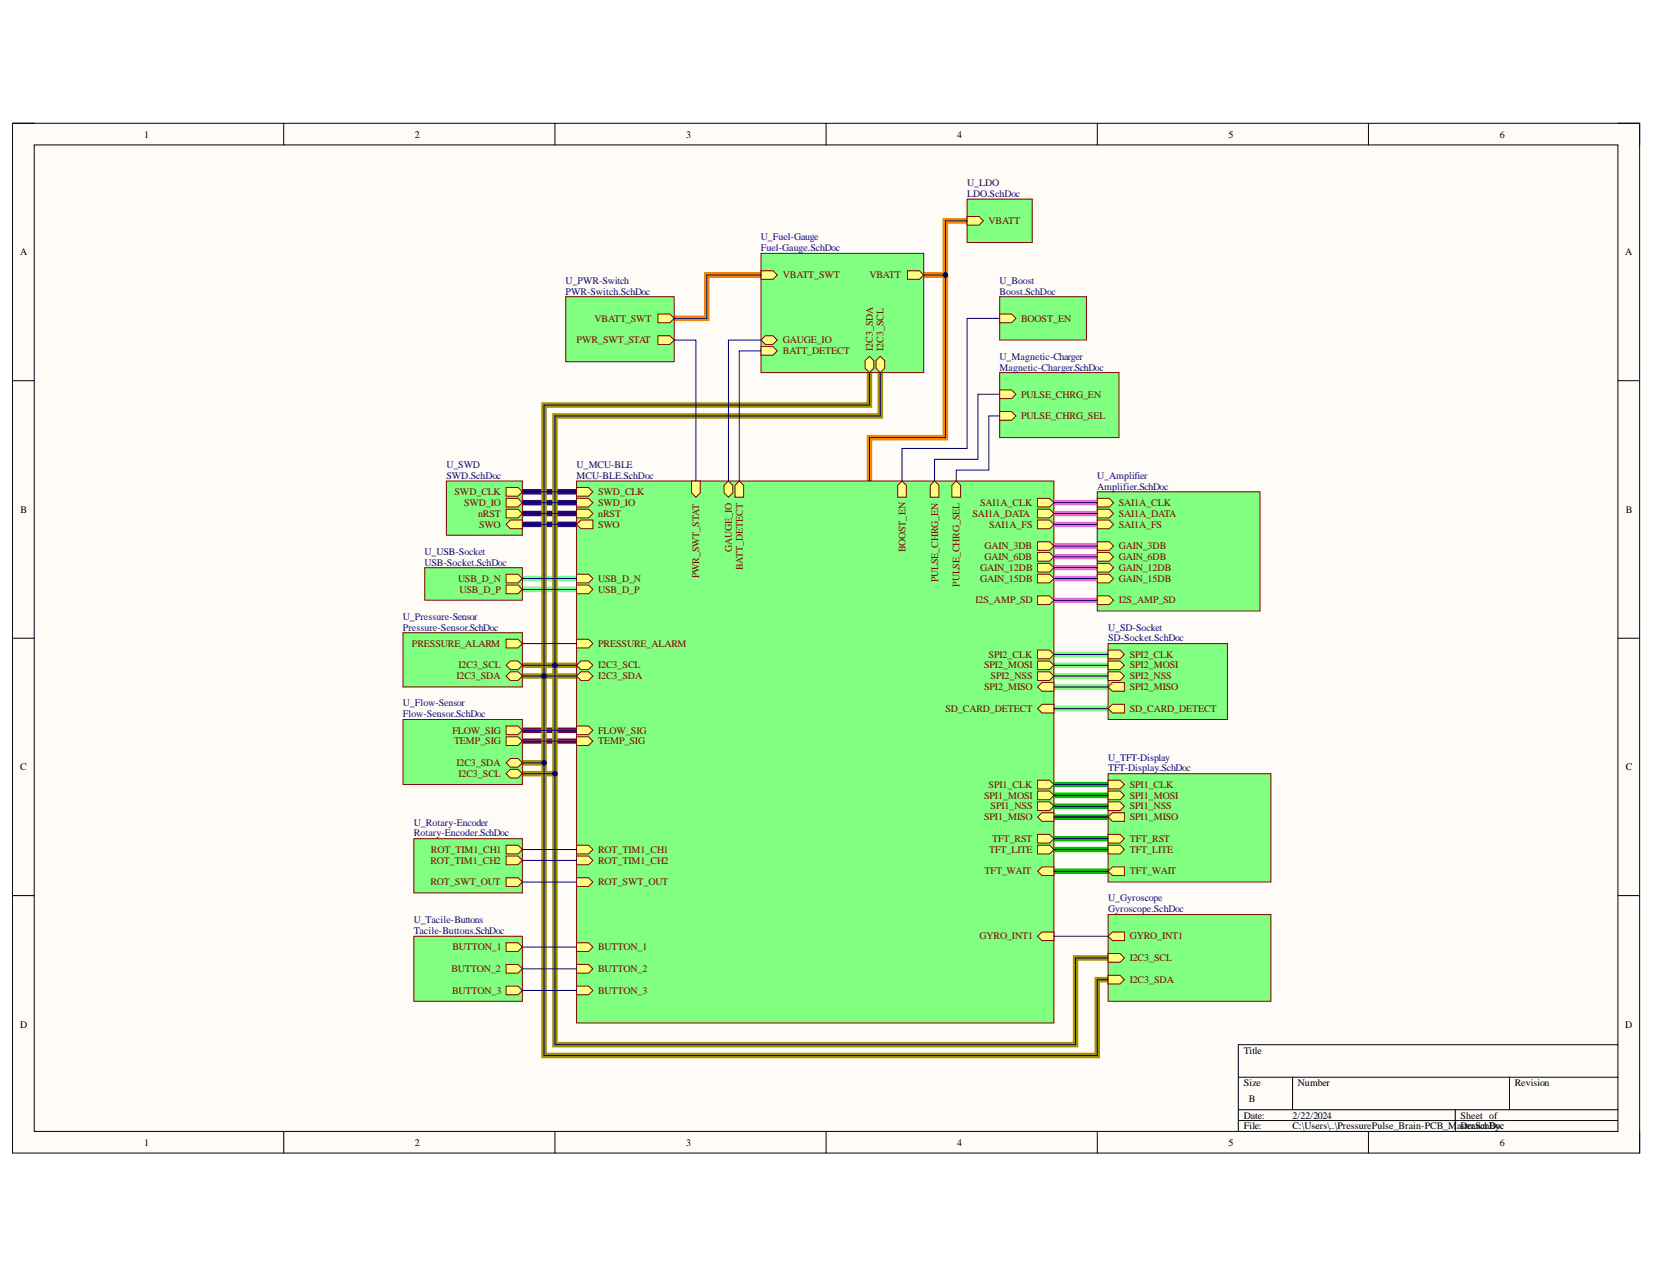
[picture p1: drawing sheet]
<svg xmlns="http://www.w3.org/2000/svg" width="279mm" height="216mm" viewBox="0 0 279 216" stroke-linecap="round" stroke-linejoin="round" font-family="sans-serif">
<defs><g id="words">
<g font-size="1.7">
<text x="24.4" y="23.2">1</text>
<text x="70.1" y="23.2">2</text>
<text x="115.9" y="23.2">3</text>
<text x="161.7" y="23.2">4</text>
<text x="207.5" y="23.2">5</text>
<text x="253.3" y="23.2">6</text>
<text x="3.4" y="43.1">A</text>
<text x="274.6" y="43.1">A</text>
<text x="3.5" y="86.6">B</text>
<text x="274.6" y="86.6">B</text>
<text x="3.4" y="130.1">C</text>
<text x="274.6" y="130.1">C</text>
<text x="3.4" y="173.6">D</text>
<text x="274.6" y="173.6">D</text>
<text x="210.1" y="178">Title</text>
<text x="210.1" y="183.5">Size</text>
<text x="219.3" y="183.5">Number</text>
<text x="255.9" y="183.5">Revision</text>
<text x="210.1" y="189">Date:</text>
<text x="210.1" y="190.7">File:</text>
<text x="211" y="186.2">B</text>
<text x="218.3" y="189">2/22/2024</text>
<text x="218.3" y="190.7">C:\Users\..\PressurePulse_Brain-PCB_M</text>
<text x="246.1" y="190.7">aDrawnDoc</text>
<text x="246.7" y="189">Sheet of</text>
<text x="246.8" y="190.7">ster.SchBy:</text>
<text x="24.4" y="193.5">1</text>
<text x="70.1" y="193.5">2</text>
<text x="115.9" y="193.5">3</text>
<text x="161.7" y="193.5">4</text>
<text x="207.5" y="193.5">5</text>
<text x="253.3" y="193.5">6</text>
</g>
<g font-size="1.7" fill="#000080">
<text x="163.4" y="31.4">U_LDO</text>
<text x="163.4" y="33.3">LDO.SchDoc</text>
<text x="128.5" y="40.6">U_Fuel-Gauge</text>
<text x="95.5" y="47.9">U_PWR-Switch</text>
<text x="128.5" y="42.4">Fuel-Gauge.SchDoc</text>
<text x="168.9" y="47.9">U_Boost</text>
<text x="95.5" y="49.8">PWR-Switch.SchDoc</text>
<text x="168.9" y="49.8">Boost.SchDoc</text>
<text x="168.9" y="60.8">U_Magnetic-Charger</text>
<text x="168.9" y="62.6">Magnetic-Charger.SchDoc</text>
<text x="75.4" y="79.1">U_SWD</text>
<text x="75.4" y="80.9">SWD.SchDoc</text>
<text x="97.4" y="79.1">U_MCU-BLE</text>
<text x="97.4" y="80.9">MCU-BLE.SchDoc</text>
<text x="185.3" y="80.9">U_Amplifier</text>
<text x="185.3" y="82.7">Amplifier.SchDoc</text>
<text x="71.7" y="93.7">U_USB-Socket</text>
<text x="71.7" y="95.6">USB-Socket.SchDoc</text>
<text x="68.1" y="104.7">U_Pressure-Sensor</text>
<text x="68.1" y="106.6">Pressure-Sensor.SchDoc</text>
<text x="187.2" y="106.6">U_SD-Socket</text>
<text x="187.2" y="108.3">SD-Socket.SchDoc</text>
<text x="68.1" y="119.3">U_Flow-Sensor</text>
<text x="68.1" y="121.2">Flow-Sensor.SchDoc</text>
<text x="187.2" y="128.5">U_TFT-Display</text>
<text x="187.2" y="130.3">TFT-Display.SchDoc</text>
<text x="69.9" y="139.5">U_Rotary-Encoder</text>
<text x="69.9" y="141.3">Rotary-Encoder.SchDoc</text>
<text x="187.2" y="152.3">U_Gyroscope</text>
<text x="187.2" y="154.1">Gyroscope.SchDoc</text>
<text x="69.9" y="156">U_Tacile-Buttons</text>
<text x="69.9" y="157.8">Tacile-Buttons.SchDoc</text>
</g>
<g font-size="1.7" fill="#800000">
<text x="167" y="37.9">VBATT</text>
<text x="132.2" y="47">VBATT_SWT</text>
<text x="146.9" y="47">VBATT</text>
<text x="97.4" y="58">PWR_SWT_STAT</text>
<text x="100.5" y="54.3">VBATT_SWT</text>
<text x="132.2" y="58">GAUGE_IO</text>
<text x="132.2" y="59.8">BATT_DETECT</text>
<text x="147.5" y="59.2" transform="rotate(-90 147.5 59.2)">I2C3_SDA</text>
<text x="149.2" y="59.2" transform="rotate(-90 149.2 59.2)">I2C3_SCL</text>
<text x="172.5" y="54.3">BOOST_EN</text>
<text x="172.5" y="67.2">PULSE_CHRG_EN</text>
<text x="172.5" y="70.8">PULSE_CHRG_SEL</text>
<text x="76.8" y="83.7">SWD_CLK</text>
<text x="101" y="83.7">SWD_CLK</text>
<text x="78.4" y="85.4">SWD_IO</text>
<text x="80.8" y="87.3">nRST</text>
<text x="80.9" y="89.2">SWO</text>
<text x="101" y="89.2">SWO</text>
<text x="101" y="85.4">SWD_IO</text>
<text x="101" y="87.3">nRST</text>
<text x="164.3" y="87.3">SAI1A_DATA</text>
<text x="165.6" y="85.4">SAI1A_CLK</text>
<text x="167.1" y="89.2">SAI1A_FS</text>
<text x="189" y="87.3">SAI1A_DATA</text>
<text x="189" y="89.2">SAI1A_FS</text>
<text x="189" y="85.4">SAI1A_CLK</text>
<text x="123.6" y="93.2" transform="rotate(-90 123.6 93.2)">GAUGE_IO</text>
<text x="153" y="93.3" transform="rotate(-90 153 93.3)">BOOST_EN</text>
<text x="166.3" y="92.8">GAIN_3DB</text>
<text x="166.3" y="94.7">GAIN_6DB</text>
<text x="189" y="92.8">GAIN_3DB</text>
<text x="189" y="94.7">GAIN_6DB</text>
<text x="77.4" y="98.3">USB_D_N</text>
<text x="77.6" y="100.1">USB_D_P</text>
<text x="101" y="98.3">USB_D_N</text>
<text x="101" y="100.1">USB_D_P</text>
<text x="118.1" y="97.7" transform="rotate(-90 118.1 97.7)">PWR_SWT_STAT</text>
<text x="125.5" y="96.3" transform="rotate(-90 125.5 96.3)">BATT_DETECT</text>
<text x="158.5" y="98.4" transform="rotate(-90 158.5 98.4)">PULSE_CHRG_EN</text>
<text x="162.1" y="99.1" transform="rotate(-90 162.1 99.1)">PULSE_CHRG_SEL</text>
<text x="164.8" y="101.9">I2S_AMP_SD</text>
<text x="165.6" y="96.4">GAIN_12DB</text>
<text x="165.6" y="98.3">GAIN_15DB</text>
<text x="189" y="96.4">GAIN_12DB</text>
<text x="189" y="98.3">GAIN_15DB</text>
<text x="189" y="101.9">I2S_AMP_SD</text>
<text x="69.6" y="109.3">PRESSURE_ALARM</text>
<text x="77.5" y="112.9">I2C3_SCL</text>
<text x="101" y="112.9">I2C3_SCL</text>
<text x="101" y="109.3">PRESSURE_ALARM</text>
<text x="166.2" y="112.9">SPI2_MOSI</text>
<text x="167" y="111.1">SPI2_CLK</text>
<text x="190.8" y="111.1">SPI2_CLK</text>
<text x="190.8" y="112.9">SPI2_MOSI</text>
<text x="77.1" y="114.8">I2C3_SDA</text>
<text x="101" y="114.8">I2C3_SDA</text>
<text x="166.2" y="116.6">SPI2_MISO</text>
<text x="167.3" y="114.8">SPI2_NSS</text>
<text x="190.8" y="114.8">SPI2_NSS</text>
<text x="190.8" y="116.6">SPI2_MISO</text>
<text x="76.4" y="124">FLOW_SIG</text>
<text x="76.7" y="125.8">TEMP_SIG</text>
<text x="101" y="124">FLOW_SIG</text>
<text x="101" y="125.8">TEMP_SIG</text>
<text x="159.7" y="120.3">SD_CARD_DETECT</text>
<text x="190.8" y="120.3">SD_CARD_DETECT</text>
<text x="77.1" y="129.5">I2C3_SDA</text>
<text x="77.5" y="131.2">I2C3_SCL</text>
<text x="166.2" y="135">SPI1_MOSI</text>
<text x="167" y="133.1">SPI1_CLK</text>
<text x="167.3" y="136.7">SPI1_NSS</text>
<text x="190.8" y="133.1">SPI1_CLK</text>
<text x="190.8" y="135">SPI1_MOSI</text>
<text x="190.8" y="136.7">SPI1_NSS</text>
<text x="166.2" y="138.6">SPI1_MISO</text>
<text x="167.6" y="142.2">TFT_RST</text>
<text x="190.8" y="138.6">SPI1_MISO</text>
<text x="190.8" y="142.2">TFT_RST</text>
<text x="72.7" y="149.6">ROT_SWT_OUT</text>
<text x="72.7" y="145.9">ROT_TIM1_CH2</text>
<text x="72.8" y="144.1">ROT_TIM1_CH1</text>
<text x="101" y="149.6">ROT_SWT_OUT</text>
<text x="101" y="144.1">ROT_TIM1_CH1</text>
<text x="101" y="145.9">ROT_TIM1_CH2</text>
<text x="166.3" y="147.7">TFT_WAIT</text>
<text x="167.1" y="144.1">TFT_LITE</text>
<text x="190.8" y="144.1">TFT_LITE</text>
<text x="190.8" y="147.7">TFT_WAIT</text>
<text x="76.4" y="160.6">BUTTON_1</text>
<text x="101" y="160.6">BUTTON_1</text>
<text x="165.5" y="158.7">GYRO_INT1</text>
<text x="190.8" y="158.7">GYRO_INT1</text>
<text x="76.3" y="164.2">BUTTON_2</text>
<text x="76.4" y="167.9">BUTTON_3</text>
<text x="101" y="164.2">BUTTON_2</text>
<text x="101" y="167.9">BUTTON_3</text>
<text x="190.8" y="166.1">I2C3_SDA</text>
<text x="190.8" y="162.4">I2C3_SCL</text>
</g>
</g></defs>
<path d="M2.1 20.8h274.9v174h-274.9z" fill-rule="evenodd" fill="#fffcf8"/>
<path d="M2.1 20.8h274.9v174h-274.9z" fill="none" stroke="#000" stroke-width=".17"/>
<path d="M5.8 24.5h267.5v166.6h-267.5z" fill-rule="evenodd" fill="#fffcf8"/>
<g fill="none" stroke="#000" stroke-width=".17">
<path d="M2.1 20.8h3.7M5.8 24.5h267.5v166.6h-267.5zM47.9 20.8v3.7M93.7 20.8v3.7M139.5 20.8v3.7M185.4 20.8v3.7M231.2 20.8v3.7M273.3 20.8h3.7v3.7M2.1 64.3h3.7M273.3 64.3h3.7M2.1 107.8h3.7M273.3 107.8h3.7"/>
<path d="M2.1 151.3h3.7M273.3 151.3h3.7M273.3 176.5h-64.1v14.6M47.9 191.1v3.7M93.7 191.1v3.7M139.5 191.1v3.7M185.4 191.1v3.7M209.2 182h64.1M209.2 187.5h64.1M209.2 189.3h64.1M218.3 182v5.5M231.2 191.1v3.7"/>
<path d="M245.8 187.5v3.6M255 182v5.5M277 191.1v3.7"/>
</g>
<path d="M88.2 83.1h9.2M88.2 84.9h9.2M88.2 86.7h9.2M88.2 88.6h9.2" fill="none" stroke="#30007b" stroke-width=".93"/>
<path d="M88.2 97.7h9.2M88.2 99.6h9.2" fill="none" stroke="#6effff" stroke-width=".93"/>
<path d="M88.2 123.4h9.2M88.2 125.2h9.2" fill="none" stroke="#a1006a" stroke-width=".93"/>
<path d="M146.9 62.9v5.5h-55v60.5h-3.7M148.7 62.9v7.4h-55v60.4h-5.5M88.2 114.2h9.2M88.2 112.4h9.2M91.9 128.9v49.4h93.5v-12.8h1.8M93.7 130.7v45.8h88v-14.7h5.5" fill="none" stroke="#a49300" stroke-width=".93"/>
<path d="M163.4 37.3h-3.7v9.2h-3.7M128.6 46.5h-9.2v7.3h-5.5M159.7 46.5v27.4h-12.8v7.4" fill="none" stroke="#fd8300" stroke-width=".93"/>
<path d="M178 138h9.2M178 136.2h9.2M178 134.4h9.2M178 132.5h9.2M178 147.2h9.2M178 143.5h9.2M178 141.7h9.2" fill="none" stroke="#00be00" stroke-width=".93"/>
<path d="M178 119.7h9.2M178 116.1h9.2M178 114.2h9.2M178 112.4h9.2M178 110.6h9.2" fill="none" stroke="#6eff6e" stroke-width=".93"/>
<path d="M178 97.7h7.4M178 95.9h7.4M178 94.1h7.4M178 92.2h7.4M178 88.6h7.4M178 86.8h7.4M178 84.9h7.4M178 101.4h7.4" fill="none" stroke="#ff6eff" stroke-width=".93"/>
<path d="M97.4 81.3h80.6v91.5h-80.6z" fill-rule="evenodd" fill="#80ff80"/>
<path d="M97.4 81.3h80.6v91.5h-80.6z" fill="none" stroke="#800000" stroke-width=".17"/>
<path d="M97.4 88.6l.7-.8h2.1v1.5h-2.1z" fill-rule="evenodd" fill="#ffff80"/>
<path d="M97.4 88.6l.7-.8h2.1v1.5h-2.1z" fill="none" stroke="#800000" stroke-width=".17"/>
<path d="M97.4 82.4h2l.8 .7-.8 .7h-2z" fill-rule="evenodd" fill="#ffff80"/>
<path d="M97.4 82.4h2l.8 .7-.8 .7h-2z" fill="none" stroke="#800000" stroke-width=".17"/>
<path d="M97.4 84.2h2l.8 .7-.8 .7h-2z" fill-rule="evenodd" fill="#ffff80"/>
<path d="M97.4 84.2h2l.8 .7-.8 .7h-2z" fill="none" stroke="#800000" stroke-width=".17"/>
<path d="M97.4 86h2l.8 .7-.8 .8h-2z" fill-rule="evenodd" fill="#ffff80"/>
<path d="M97.4 86h2l.8 .7-.8 .8h-2z" fill="none" stroke="#800000" stroke-width=".17"/>
<path d="M97.4 97h2l.8 .7-.8 .8h-2z" fill-rule="evenodd" fill="#ffff80"/>
<path d="M97.4 97h2l.8 .7-.8 .8h-2z" fill="none" stroke="#800000" stroke-width=".17"/>
<path d="M97.4 98.8h2l.8 .8-.8 .7h-2z" fill-rule="evenodd" fill="#ffff80"/>
<path d="M97.4 98.8h2l.8 .8-.8 .7h-2z" fill="none" stroke="#800000" stroke-width=".17"/>
<path d="M97.4 112.4l.7-.7h1.3l.8 .7-.8 .7h-1.3z" fill-rule="evenodd" fill="#ffff80"/>
<path d="M97.4 112.4l.7-.7h1.3l.8 .7-.8 .7h-1.3z" fill="none" stroke="#800000" stroke-width=".17"/>
<path d="M97.4 114.2l.7-.7h1.3l.8 .7-.8 .8h-1.3z" fill-rule="evenodd" fill="#ffff80"/>
<path d="M97.4 114.2l.7-.7h1.3l.8 .7-.8 .8h-1.3z" fill="none" stroke="#800000" stroke-width=".17"/>
<path d="M175.3 86h2l.7 .8-.7 .7h-2z" fill-rule="evenodd" fill="#ffff80"/>
<path d="M175.3 86h2l.7 .8-.7 .7h-2z" fill="none" stroke="#800000" stroke-width=".17"/>
<path d="M175.3 84.2h2l.7 .7-.7 .8h-2z" fill-rule="evenodd" fill="#ffff80"/>
<path d="M175.3 84.2h2l.7 .7-.7 .8h-2z" fill="none" stroke="#800000" stroke-width=".17"/>
<path d="M175.3 87.9h2l.7 .7-.7 .7h-2z" fill-rule="evenodd" fill="#ffff80"/>
<path d="M175.3 87.9h2l.7 .7-.7 .7h-2z" fill="none" stroke="#800000" stroke-width=".17"/>
<path d="M175.3 135.5h2l.7 .7-.7 .7h-2z" fill-rule="evenodd" fill="#ffff80"/>
<path d="M175.3 135.5h2l.7 .7-.7 .7h-2z" fill="none" stroke="#800000" stroke-width=".17"/>
<path d="M175.3 131.8h2l.7 .7-.7 .8h-2z" fill-rule="evenodd" fill="#ffff80"/>
<path d="M175.3 131.8h2l.7 .7-.7 .8h-2z" fill="none" stroke="#800000" stroke-width=".17"/>
<path d="M175.3 138l.7-.7h2v1.5h-2z" fill-rule="evenodd" fill="#ffff80"/>
<path d="M175.3 138l.7-.7h2v1.5h-2z" fill="none" stroke="#800000" stroke-width=".17"/>
<path d="M175.3 133.6h2l.7 .8-.7 .7h-2z" fill-rule="evenodd" fill="#ffff80"/>
<path d="M175.3 133.6h2l.7 .8-.7 .7h-2z" fill="none" stroke="#800000" stroke-width=".17"/>
<path d="M175.3 113.5h2l.7 .7-.7 .8h-2z" fill-rule="evenodd" fill="#ffff80"/>
<path d="M175.3 113.5h2l.7 .7-.7 .8h-2z" fill="none" stroke="#800000" stroke-width=".17"/>
<path d="M175.3 116.1l.7-.8h2v1.5h-2z" fill-rule="evenodd" fill="#ffff80"/>
<path d="M175.3 116.1l.7-.8h2v1.5h-2z" fill="none" stroke="#800000" stroke-width=".17"/>
<path d="M175.3 111.7h2l.7 .7-.7 .7h-2z" fill-rule="evenodd" fill="#ffff80"/>
<path d="M175.3 111.7h2l.7 .7-.7 .7h-2z" fill="none" stroke="#800000" stroke-width=".17"/>
<path d="M97.4 122.6h2l.8 .8-.8 .7h-2z" fill-rule="evenodd" fill="#ffff80"/>
<path d="M97.4 122.6h2l.8 .8-.8 .7h-2z" fill="none" stroke="#800000" stroke-width=".17"/>
<path d="M97.4 124.5h2l.8 .7-.8 .7h-2z" fill-rule="evenodd" fill="#ffff80"/>
<path d="M97.4 124.5h2l.8 .7-.8 .7h-2z" fill="none" stroke="#800000" stroke-width=".17"/>
<path d="M175.3 142.8h2l.7 .7-.7 .8h-2z" fill-rule="evenodd" fill="#ffff80"/>
<path d="M175.3 142.8h2l.7 .7-.7 .8h-2z" fill="none" stroke="#800000" stroke-width=".17"/>
<path d="M175.3 109.8h2l.7 .8-.7 .7h-2z" fill-rule="evenodd" fill="#ffff80"/>
<path d="M175.3 109.8h2l.7 .8-.7 .7h-2z" fill="none" stroke="#800000" stroke-width=".17"/>
<path d="M175.3 147.2l.7-.7h2v1.4h-2z" fill-rule="evenodd" fill="#ffff80"/>
<path d="M175.3 147.2l.7-.7h2v1.4h-2z" fill="none" stroke="#800000" stroke-width=".17"/>
<path d="M175.3 141h2l.7 .7-.7 .7h-2z" fill-rule="evenodd" fill="#ffff80"/>
<path d="M175.3 141h2l.7 .7-.7 .7h-2z" fill="none" stroke="#800000" stroke-width=".17"/>
<path d="M97.4 159.3h2l.8 .7-.8 .7h-2z" fill-rule="evenodd" fill="#ffff80"/>
<path d="M97.4 159.3h2l.8 .7-.8 .7h-2z" fill="none" stroke="#800000" stroke-width=".17"/>
<path d="M97.4 162.9h2l.8 .8-.8 .7h-2z" fill-rule="evenodd" fill="#ffff80"/>
<path d="M97.4 162.9h2l.8 .8-.8 .7h-2z" fill="none" stroke="#800000" stroke-width=".17"/>
<path d="M97.4 166.6h2l.8 .7-.8 .8h-2z" fill-rule="evenodd" fill="#ffff80"/>
<path d="M97.4 166.6h2l.8 .7-.8 .8h-2z" fill="none" stroke="#800000" stroke-width=".17"/>
<path d="M157.9 81.3l.7 .7v2h-1.5v-2z" fill-rule="evenodd" fill="#ffff80"/>
<path d="M157.9 81.3l.7 .7v2h-1.5v-2z" fill="none" stroke="#800000" stroke-width=".17"/>
<path d="M175.3 119.7l.7-.7h2v1.5h-2z" fill-rule="evenodd" fill="#ffff80"/>
<path d="M175.3 119.7l.7-.7h2v1.5h-2z" fill="none" stroke="#800000" stroke-width=".17"/>
<path d="M175.3 91.5h2l.7 .7-.7 .8h-2z" fill-rule="evenodd" fill="#ffff80"/>
<path d="M175.3 91.5h2l.7 .7-.7 .8h-2z" fill="none" stroke="#800000" stroke-width=".17"/>
<path d="M175.3 93.3h2l.7 .8-.7 .7h-2z" fill-rule="evenodd" fill="#ffff80"/>
<path d="M175.3 93.3h2l.7 .8-.7 .7h-2z" fill="none" stroke="#800000" stroke-width=".17"/>
<path d="M175.3 95.2h2l.7 .7-.7 .7h-2z" fill-rule="evenodd" fill="#ffff80"/>
<path d="M175.3 95.2h2l.7 .7-.7 .7h-2z" fill="none" stroke="#800000" stroke-width=".17"/>
<path d="M175.3 97h2l.7 .7-.7 .8h-2z" fill-rule="evenodd" fill="#ffff80"/>
<path d="M175.3 97h2l.7 .7-.7 .8h-2z" fill="none" stroke="#800000" stroke-width=".17"/>
<path d="M97.4 148.3h2l.8 .7-.8 .7h-2z" fill-rule="evenodd" fill="#ffff80"/>
<path d="M97.4 148.3h2l.8 .7-.8 .7h-2z" fill="none" stroke="#800000" stroke-width=".17"/>
<path d="M116.8 81.3h1.5v2l-.7 .7-.8-.7z" fill-rule="evenodd" fill="#ffff80"/>
<path d="M116.8 81.3h1.5v2l-.7 .7-.8-.7z" fill="none" stroke="#800000" stroke-width=".17"/>
<path d="M122.3 82l.8-.7 .7 .7v1.3l-.7 .7-.8-.7z" fill-rule="evenodd" fill="#ffff80"/>
<path d="M122.3 82l.8-.7 .7 .7v1.3l-.7 .7-.8-.7z" fill="none" stroke="#800000" stroke-width=".17"/>
<path d="M124.9 81.3l.7 .7v2h-1.4v-2z" fill-rule="evenodd" fill="#ffff80"/>
<path d="M124.9 81.3l.7 .7v2h-1.4v-2z" fill="none" stroke="#800000" stroke-width=".17"/>
<path d="M175.3 100.7h2l.7 .7-.7 .7h-2z" fill-rule="evenodd" fill="#ffff80"/>
<path d="M175.3 100.7h2l.7 .7-.7 .7h-2z" fill="none" stroke="#800000" stroke-width=".17"/>
<path d="M97.4 142.8h2l.8 .7-.8 .8h-2z" fill-rule="evenodd" fill="#ffff80"/>
<path d="M97.4 142.8h2l.8 .7-.8 .8h-2z" fill="none" stroke="#800000" stroke-width=".17"/>
<path d="M97.4 144.6h2l.8 .8-.8 .7h-2z" fill-rule="evenodd" fill="#ffff80"/>
<path d="M97.4 144.6h2l.8 .8-.8 .7h-2z" fill="none" stroke="#800000" stroke-width=".17"/>
<path d="M152.4 81.3l.7 .7v2h-1.5v-2z" fill-rule="evenodd" fill="#ffff80"/>
<path d="M152.4 81.3l.7 .7v2h-1.5v-2z" fill="none" stroke="#800000" stroke-width=".17"/>
<path d="M97.4 108h2l.8 .7-.8 .8h-2z" fill-rule="evenodd" fill="#ffff80"/>
<path d="M97.4 108h2l.8 .7-.8 .8h-2z" fill="none" stroke="#800000" stroke-width=".17"/>
<path d="M175.3 158.2l.7-.8h2v1.5h-2z" fill-rule="evenodd" fill="#ffff80"/>
<path d="M175.3 158.2l.7-.8h2v1.5h-2z" fill="none" stroke="#800000" stroke-width=".17"/>
<path d="M160.8 82l.7-.7 .8 .7v2h-1.5z" fill-rule="evenodd" fill="#ffff80"/>
<path d="M160.8 82l.7-.7 .8 .7v2h-1.5z" fill="none" stroke="#800000" stroke-width=".17"/>
<path d="M75.4 81.3h12.8v9.1h-12.8z" fill-rule="evenodd" fill="#80ff80"/>
<path d="M75.4 81.3h12.8v9.1h-12.8z" fill="none" stroke="#800000" stroke-width=".17"/>
<path d="M85.5 86h2l.7 .7-.7 .8h-2z" fill-rule="evenodd" fill="#ffff80"/>
<path d="M85.5 86h2l.7 .7-.7 .8h-2z" fill="none" stroke="#800000" stroke-width=".17"/>
<path d="M85.5 84.2h2l.7 .7-.7 .7h-2z" fill-rule="evenodd" fill="#ffff80"/>
<path d="M85.5 84.2h2l.7 .7-.7 .7h-2z" fill="none" stroke="#800000" stroke-width=".17"/>
<path d="M85.5 82.4h2l.7 .7-.7 .7h-2z" fill-rule="evenodd" fill="#ffff80"/>
<path d="M85.5 82.4h2l.7 .7-.7 .7h-2z" fill="none" stroke="#800000" stroke-width=".17"/>
<path d="M86.2 87.8h2v1.5h-2l-.7-.7z" fill-rule="evenodd" fill="#ffff80"/>
<path d="M86.2 87.8h2v1.5h-2l-.7-.7z" fill="none" stroke="#800000" stroke-width=".17"/>
<path d="M71.7 95.9h16.5v5.5h-16.5z" fill-rule="evenodd" fill="#80ff80"/>
<path d="M71.7 95.9h16.5v5.5h-16.5z" fill="none" stroke="#800000" stroke-width=".17"/>
<path d="M85.5 97h2l.7 .7-.7 .8h-2z" fill-rule="evenodd" fill="#ffff80"/>
<path d="M85.5 97h2l.7 .7-.7 .8h-2z" fill="none" stroke="#800000" stroke-width=".17"/>
<path d="M85.5 98.8h2l.7 .8-.7 .7h-2z" fill-rule="evenodd" fill="#ffff80"/>
<path d="M85.5 98.8h2l.7 .8-.7 .7h-2z" fill="none" stroke="#800000" stroke-width=".17"/>
<path d="M68.1 106.9h20.1v9.2h-20.1z" fill-rule="evenodd" fill="#80ff80"/>
<path d="M68.1 106.9h20.1v9.2h-20.1z" fill="none" stroke="#800000" stroke-width=".17"/>
<path d="M85.5 114.2l.7-.7h1.3l.7 .7-.7 .8h-1.3z" fill-rule="evenodd" fill="#ffff80"/>
<path d="M85.5 114.2l.7-.7h1.3l.7 .7-.7 .8h-1.3z" fill="none" stroke="#800000" stroke-width=".17"/>
<path d="M86.2 111.7h1.3l.7 .7-.7 .7h-1.3l-.7-.7z" fill-rule="evenodd" fill="#ffff80"/>
<path d="M86.2 111.7h1.3l.7 .7-.7 .7h-1.3l-.7-.7z" fill="none" stroke="#800000" stroke-width=".17"/>
<path d="M85.5 108h2l.7 .7-.7 .8h-2z" fill-rule="evenodd" fill="#ffff80"/>
<path d="M85.5 108h2l.7 .7-.7 .8h-2z" fill="none" stroke="#800000" stroke-width=".17"/>
<path d="M68.1 121.5h20.1v11h-20.1z" fill-rule="evenodd" fill="#80ff80"/>
<path d="M68.1 121.5h20.1v11h-20.1z" fill="none" stroke="#800000" stroke-width=".17"/>
<path d="M85.5 122.6h2l.7 .8-.7 .7h-2z" fill-rule="evenodd" fill="#ffff80"/>
<path d="M85.5 122.6h2l.7 .8-.7 .7h-2z" fill="none" stroke="#800000" stroke-width=".17"/>
<path d="M85.5 124.5h2l.7 .7-.7 .7h-2z" fill-rule="evenodd" fill="#ffff80"/>
<path d="M85.5 124.5h2l.7 .7-.7 .7h-2z" fill="none" stroke="#800000" stroke-width=".17"/>
<path d="M86.2 130h1.3l.7 .7-.7 .7h-1.3l-.7-.7z" fill-rule="evenodd" fill="#ffff80"/>
<path d="M86.2 130h1.3l.7 .7-.7 .7h-1.3l-.7-.7z" fill="none" stroke="#800000" stroke-width=".17"/>
<path d="M86.2 128.1h1.3l.7 .8-.7 .7h-1.3l-.7-.7z" fill-rule="evenodd" fill="#ffff80"/>
<path d="M86.2 128.1h1.3l.7 .8-.7 .7h-1.3l-.7-.7z" fill="none" stroke="#800000" stroke-width=".17"/>
<path d="M95.6 50.1h18.3v11h-18.3z" fill-rule="evenodd" fill="#80ff80"/>
<path d="M95.6 50.1h18.3v11h-18.3z" fill="none" stroke="#800000" stroke-width=".17"/>
<path d="M111.1 56.7h2.1l.7 .8-.7 .7h-2.1z" fill-rule="evenodd" fill="#ffff80"/>
<path d="M111.1 56.7h2.1l.7 .8-.7 .7h-2.1z" fill="none" stroke="#800000" stroke-width=".17"/>
<path d="M111.1 53.1h2.1l.7 .7-.7 .7h-2.1z" fill-rule="evenodd" fill="#ffff80"/>
<path d="M111.1 53.1h2.1l.7 .7-.7 .7h-2.1z" fill="none" stroke="#800000" stroke-width=".17"/>
<path d="M128.6 42.8h27.4v20.1h-27.4z" fill-rule="evenodd" fill="#80ff80"/>
<path d="M128.6 42.8h27.4v20.1h-27.4z" fill="none" stroke="#800000" stroke-width=".17"/>
<path d="M148 60.9l.7-.7 .7 .7v1.3l-.7 .7-.7-.7z" fill-rule="evenodd" fill="#ffff80"/>
<path d="M148 60.9l.7-.7 .7 .7v1.3l-.7 .7-.7-.7z" fill="none" stroke="#800000" stroke-width=".17"/>
<path d="M146.1 60.9l.8-.7 .7 .7v1.3l-.7 .7-.8-.7z" fill-rule="evenodd" fill="#ffff80"/>
<path d="M146.1 60.9l.8-.7 .7 .7v1.3l-.7 .7-.8-.7z" fill="none" stroke="#800000" stroke-width=".17"/>
<path d="M128.6 57.5l.7-.8h1.3l.7 .8-.7 .7h-1.3z" fill-rule="evenodd" fill="#ffff80"/>
<path d="M128.6 57.5l.7-.8h1.3l.7 .8-.7 .7h-1.3z" fill="none" stroke="#800000" stroke-width=".17"/>
<path d="M128.6 58.6h2l.7 .7-.7 .7h-2z" fill-rule="evenodd" fill="#ffff80"/>
<path d="M128.6 58.6h2l.7 .7-.7 .7h-2z" fill="none" stroke="#800000" stroke-width=".17"/>
<path d="M128.6 45.7h2l.7 .8-.7 .7h-2z" fill-rule="evenodd" fill="#ffff80"/>
<path d="M128.6 45.7h2l.7 .8-.7 .7h-2z" fill="none" stroke="#800000" stroke-width=".17"/>
<path d="M153.3 45.7h2l.7 .8-.7 .7h-2z" fill-rule="evenodd" fill="#ffff80"/>
<path d="M153.3 45.7h2l.7 .8-.7 .7h-2z" fill="none" stroke="#800000" stroke-width=".17"/>
<path d="M163.4 33.6h11v7.4h-11z" fill-rule="evenodd" fill="#80ff80"/>
<path d="M163.4 33.6h11v7.4h-11z" fill="none" stroke="#800000" stroke-width=".17"/>
<path d="M163.4 36.6h2l.7 .7-.7 .7h-2z" fill-rule="evenodd" fill="#ffff80"/>
<path d="M163.4 36.6h2l.7 .7-.7 .7h-2z" fill="none" stroke="#800000" stroke-width=".17"/>
<path d="M168.9 50.1h14.6v7.4h-14.6z" fill-rule="evenodd" fill="#80ff80"/>
<path d="M168.9 50.1h14.6v7.4h-14.6z" fill="none" stroke="#800000" stroke-width=".17"/>
<path d="M168.9 53.1h2l.7 .7-.7 .7h-2z" fill-rule="evenodd" fill="#ffff80"/>
<path d="M168.9 53.1h2l.7 .7-.7 .7h-2z" fill="none" stroke="#800000" stroke-width=".17"/>
<path d="M168.9 62.9h20.1v11h-20.1z" fill-rule="evenodd" fill="#80ff80"/>
<path d="M168.9 62.9h20.1v11h-20.1z" fill="none" stroke="#800000" stroke-width=".17"/>
<path d="M168.9 65.9h2l.7 .7-.7 .7h-2z" fill-rule="evenodd" fill="#ffff80"/>
<path d="M168.9 65.9h2l.7 .7-.7 .7h-2z" fill="none" stroke="#800000" stroke-width=".17"/>
<path d="M168.9 69.5h2l.7 .8-.7 .7h-2z" fill-rule="evenodd" fill="#ffff80"/>
<path d="M168.9 69.5h2l.7 .8-.7 .7h-2z" fill="none" stroke="#800000" stroke-width=".17"/>
<path d="M187.2 108.7h20.1v12.8h-20.1z" fill-rule="evenodd" fill="#80ff80"/>
<path d="M187.2 108.7h20.1v12.8h-20.1z" fill="none" stroke="#800000" stroke-width=".17"/>
<path d="M187.2 109.8h2l.7 .8-.7 .7h-2z" fill-rule="evenodd" fill="#ffff80"/>
<path d="M187.2 109.8h2l.7 .8-.7 .7h-2z" fill="none" stroke="#800000" stroke-width=".17"/>
<path d="M187.2 111.7h2l.7 .7-.7 .7h-2z" fill-rule="evenodd" fill="#ffff80"/>
<path d="M187.2 111.7h2l.7 .7-.7 .7h-2z" fill="none" stroke="#800000" stroke-width=".17"/>
<path d="M187.2 119.7l.7-.7h2v1.5h-2z" fill-rule="evenodd" fill="#ffff80"/>
<path d="M187.2 119.7l.7-.7h2v1.5h-2z" fill="none" stroke="#800000" stroke-width=".17"/>
<path d="M187.2 113.5h2l.7 .7-.7 .8h-2z" fill-rule="evenodd" fill="#ffff80"/>
<path d="M187.2 113.5h2l.7 .7-.7 .8h-2z" fill="none" stroke="#800000" stroke-width=".17"/>
<path d="M187.2 116.1l.7-.8h2v1.5h-2z" fill-rule="evenodd" fill="#ffff80"/>
<path d="M187.2 116.1l.7-.8h2v1.5h-2z" fill="none" stroke="#800000" stroke-width=".17"/>
<path d="M187.2 130.7h27.5v18.3h-27.5z" fill-rule="evenodd" fill="#80ff80"/>
<path d="M187.2 130.7h27.5v18.3h-27.5z" fill="none" stroke="#800000" stroke-width=".17"/>
<path d="M187.2 142.8h2l.7 .7-.7 .8h-2z" fill-rule="evenodd" fill="#ffff80"/>
<path d="M187.2 142.8h2l.7 .7-.7 .8h-2z" fill="none" stroke="#800000" stroke-width=".17"/>
<path d="M187.2 131.8h2l.7 .7-.7 .8h-2z" fill-rule="evenodd" fill="#ffff80"/>
<path d="M187.2 131.8h2l.7 .7-.7 .8h-2z" fill="none" stroke="#800000" stroke-width=".17"/>
<path d="M187.2 138l.7-.7h2v1.5h-2z" fill-rule="evenodd" fill="#ffff80"/>
<path d="M187.2 138l.7-.7h2v1.5h-2z" fill="none" stroke="#800000" stroke-width=".17"/>
<path d="M187.2 133.6h2l.7 .8-.7 .7h-2z" fill-rule="evenodd" fill="#ffff80"/>
<path d="M187.2 133.6h2l.7 .8-.7 .7h-2z" fill="none" stroke="#800000" stroke-width=".17"/>
<path d="M187.2 135.5h2l.7 .7-.7 .7h-2z" fill-rule="evenodd" fill="#ffff80"/>
<path d="M187.2 135.5h2l.7 .7-.7 .7h-2z" fill="none" stroke="#800000" stroke-width=".17"/>
<path d="M187.2 141h2l.7 .7-.7 .7h-2z" fill-rule="evenodd" fill="#ffff80"/>
<path d="M187.2 141h2l.7 .7-.7 .7h-2z" fill="none" stroke="#800000" stroke-width=".17"/>
<path d="M187.2 147.2l.7-.7h2v1.4h-2z" fill-rule="evenodd" fill="#ffff80"/>
<path d="M187.2 147.2l.7-.7h2v1.4h-2z" fill="none" stroke="#800000" stroke-width=".17"/>
<path d="M185.4 83.1h27.4v20.1h-27.4z" fill-rule="evenodd" fill="#80ff80"/>
<path d="M185.4 83.1h27.4v20.1h-27.4z" fill="none" stroke="#800000" stroke-width=".17"/>
<path d="M185.4 86h2l.7 .8-.7 .7h-2z" fill-rule="evenodd" fill="#ffff80"/>
<path d="M185.4 86h2l.7 .8-.7 .7h-2z" fill="none" stroke="#800000" stroke-width=".17"/>
<path d="M185.4 87.9h2l.7 .7-.7 .7h-2z" fill-rule="evenodd" fill="#ffff80"/>
<path d="M185.4 87.9h2l.7 .7-.7 .7h-2z" fill="none" stroke="#800000" stroke-width=".17"/>
<path d="M185.4 84.2h2l.7 .7-.7 .8h-2z" fill-rule="evenodd" fill="#ffff80"/>
<path d="M185.4 84.2h2l.7 .7-.7 .8h-2z" fill="none" stroke="#800000" stroke-width=".17"/>
<path d="M185.4 91.5h2l.7 .7-.7 .8h-2z" fill-rule="evenodd" fill="#ffff80"/>
<path d="M185.4 91.5h2l.7 .7-.7 .8h-2z" fill="none" stroke="#800000" stroke-width=".17"/>
<path d="M185.4 93.3h2l.7 .8-.7 .7h-2z" fill-rule="evenodd" fill="#ffff80"/>
<path d="M185.4 93.3h2l.7 .8-.7 .7h-2z" fill="none" stroke="#800000" stroke-width=".17"/>
<path d="M185.4 95.2h2l.7 .7-.7 .7h-2z" fill-rule="evenodd" fill="#ffff80"/>
<path d="M185.4 95.2h2l.7 .7-.7 .7h-2z" fill="none" stroke="#800000" stroke-width=".17"/>
<path d="M185.4 97h2l.7 .7-.7 .8h-2z" fill-rule="evenodd" fill="#ffff80"/>
<path d="M185.4 97h2l.7 .7-.7 .8h-2z" fill="none" stroke="#800000" stroke-width=".17"/>
<path d="M185.4 100.7h2l.7 .7-.7 .7h-2z" fill-rule="evenodd" fill="#ffff80"/>
<path d="M185.4 100.7h2l.7 .7-.7 .7h-2z" fill="none" stroke="#800000" stroke-width=".17"/>
<path d="M69.9 141.7h18.3v9.1h-18.3z" fill-rule="evenodd" fill="#80ff80"/>
<path d="M69.9 141.7h18.3v9.1h-18.3z" fill="none" stroke="#800000" stroke-width=".17"/>
<path d="M85.5 148.3h2l.7 .7-.7 .7h-2z" fill-rule="evenodd" fill="#ffff80"/>
<path d="M85.5 148.3h2l.7 .7-.7 .7h-2z" fill="none" stroke="#800000" stroke-width=".17"/>
<path d="M85.5 142.8h2l.7 .7-.7 .8h-2z" fill-rule="evenodd" fill="#ffff80"/>
<path d="M85.5 142.8h2l.7 .7-.7 .8h-2z" fill="none" stroke="#800000" stroke-width=".17"/>
<path d="M85.5 144.6h2l.7 .8-.7 .7h-2z" fill-rule="evenodd" fill="#ffff80"/>
<path d="M85.5 144.6h2l.7 .8-.7 .7h-2z" fill="none" stroke="#800000" stroke-width=".17"/>
<path d="M69.9 158.2h18.3v11h-18.3z" fill-rule="evenodd" fill="#80ff80"/>
<path d="M69.9 158.2h18.3v11h-18.3z" fill="none" stroke="#800000" stroke-width=".17"/>
<path d="M85.5 159.3h2l.7 .7-.7 .7h-2z" fill-rule="evenodd" fill="#ffff80"/>
<path d="M85.5 159.3h2l.7 .7-.7 .7h-2z" fill="none" stroke="#800000" stroke-width=".17"/>
<path d="M85.5 166.6h2l.7 .7-.7 .8h-2z" fill-rule="evenodd" fill="#ffff80"/>
<path d="M85.5 166.6h2l.7 .7-.7 .8h-2z" fill="none" stroke="#800000" stroke-width=".17"/>
<path d="M85.5 162.9h2l.7 .8-.7 .7h-2z" fill-rule="evenodd" fill="#ffff80"/>
<path d="M85.5 162.9h2l.7 .8-.7 .7h-2z" fill="none" stroke="#800000" stroke-width=".17"/>
<path d="M187.2 154.5h27.5v14.7h-27.5z" fill-rule="evenodd" fill="#80ff80"/>
<path d="M187.2 154.5h27.5v14.7h-27.5z" fill="none" stroke="#800000" stroke-width=".17"/>
<path d="M187.2 164.8h2l.7 .7-.7 .7h-2z" fill-rule="evenodd" fill="#ffff80"/>
<path d="M187.2 164.8h2l.7 .7-.7 .7h-2z" fill="none" stroke="#800000" stroke-width=".17"/>
<path d="M187.2 158.2l.7-.8h2v1.5h-2z" fill-rule="evenodd" fill="#ffff80"/>
<path d="M187.2 158.2l.7-.8h2v1.5h-2z" fill="none" stroke="#800000" stroke-width=".17"/>
<path d="M187.2 161.1h2l.7 .7-.7 .8h-2z" fill-rule="evenodd" fill="#ffff80"/>
<path d="M187.2 161.1h2l.7 .7-.7 .8h-2z" fill="none" stroke="#800000" stroke-width=".17"/>
<path d="M88.2 83.1h9.2M88.2 84.9h9.2M88.2 86.7h9.2M88.2 88.6h9.2M88.2 97.7h9.2M88.2 99.6h9.2M91.9 114.2v14.7h-3.7M88.2 123.4h9.2M88.2 125.2h9.2" fill="none" stroke="#000080" stroke-width=".17"/>
<circle cx="91.9" cy="114.2" r=".37" fill="#000080"/>
<circle cx="91.9" cy="114.2" r=".37" fill="none" stroke="#000080" stroke-width=".17"/>
<circle cx="91.9" cy="128.9" r=".37" fill="#000080"/>
<g fill="none" stroke="#000080" stroke-width=".17">
<path d="M93.7 112.4v18.3h-5.5"/>
<circle cx="91.9" cy="128.9" r=".37"/>
</g>
<circle cx="93.7" cy="112.4" r=".37" fill="#000080"/>
<circle cx="93.7" cy="112.4" r=".37" fill="none" stroke="#000080" stroke-width=".17"/>
<circle cx="93.7" cy="130.7" r=".37" fill="#000080"/>
<g fill="none" stroke="#000080" stroke-width=".17">
<path d="M113.9 57.5h3.7v23.8M128.6 59.3h-3.7v22M128.6 57.5h-5.5v23.8M128.6 46.5h-9.2v7.3h-5.5M148.7 62.9v7.4h-55v42.1"/>
<circle cx="93.7" cy="130.7" r=".37"/>
</g>
<circle cx="93.7" cy="112.4" r=".37" fill="#000080"/>
<g fill="none" stroke="#000080" stroke-width=".17">
<path d="M146.9 62.9v5.5h-55v45.8"/>
<circle cx="93.7" cy="112.4" r=".37"/>
</g>
<circle cx="91.9" cy="114.2" r=".37" fill="#000080"/>
<g fill="none" stroke="#000080" stroke-width=".17">
<path d="M163.4 37.3h-3.7v9.2h-3.7"/>
<circle cx="91.9" cy="114.2" r=".37"/>
</g>
<circle cx="159.7" cy="46.5" r=".37" fill="#000080"/>
<g fill="none" stroke="#000080" stroke-width=".17">
<path d="M159.7 46.5v27.4h-12.8v7.4M178 97.7h7.4M178 95.9h7.4M178 94.1h7.4M178 92.2h7.4M178 88.6h7.4M178 86.8h7.4M178 84.9h7.4M178 119.7h9.2M178 116.1h9.2M178 114.2h9.2M178 112.4h9.2"/>
<path d="M178 110.6h9.2M178 101.4h7.4M178 138h9.2M178 136.2h9.2M178 134.4h9.2M178 132.5h9.2M178 147.2h9.2M178 143.5h9.2M178 141.7h9.2"/>
<circle cx="159.7" cy="46.5" r=".37"/>
</g>
<circle cx="159.7" cy="46.5" r=".37" fill="#000080"/>
<g fill="none" stroke="#000080" stroke-width=".17">
<path d="M168.9 53.8h-5.5v22h-11v5.5M168.9 66.6h-3.7v11h-7.3v3.7M88.2 114.2h9.2M88.2 108.7h9.2M88.2 143.5h9.2M88.2 145.4h9.2M88.2 149h9.2M88.2 160h9.2M88.2 163.7h9.2M88.2 167.3h9.2"/>
<circle cx="159.7" cy="46.5" r=".37"/>
</g>
<circle cx="91.9" cy="114.2" r=".37" fill="#000080"/>
<g fill="none" stroke="#000080" stroke-width=".17">
<path d="M88.2 112.4h9.2"/>
<circle cx="91.9" cy="114.2" r=".37"/>
</g>
<circle cx="93.7" cy="112.4" r=".37" fill="#000080"/>
<g fill="none" stroke="#000080" stroke-width=".17">
<path d="M93.7 130.7v45.8h88v-14.7h5.5"/>
<circle cx="93.7" cy="112.4" r=".37"/>
</g>
<circle cx="93.7" cy="130.7" r=".37" fill="#000080"/>
<g fill="none" stroke="#000080" stroke-width=".17">
<path d="M91.9 128.9v49.4h93.5v-12.8h1.8"/>
<circle cx="93.7" cy="130.7" r=".37"/>
</g>
<circle cx="91.9" cy="128.9" r=".37" fill="#000080"/>
<g fill="none" stroke="#000080" stroke-width=".17">
<path d="M168.9 70.3h-1.9v9.1h-5.5v1.9M178 158.2h9.2"/>
<circle cx="91.9" cy="128.9" r=".37"/>
</g>
<use href="#words"/>
</svg>
